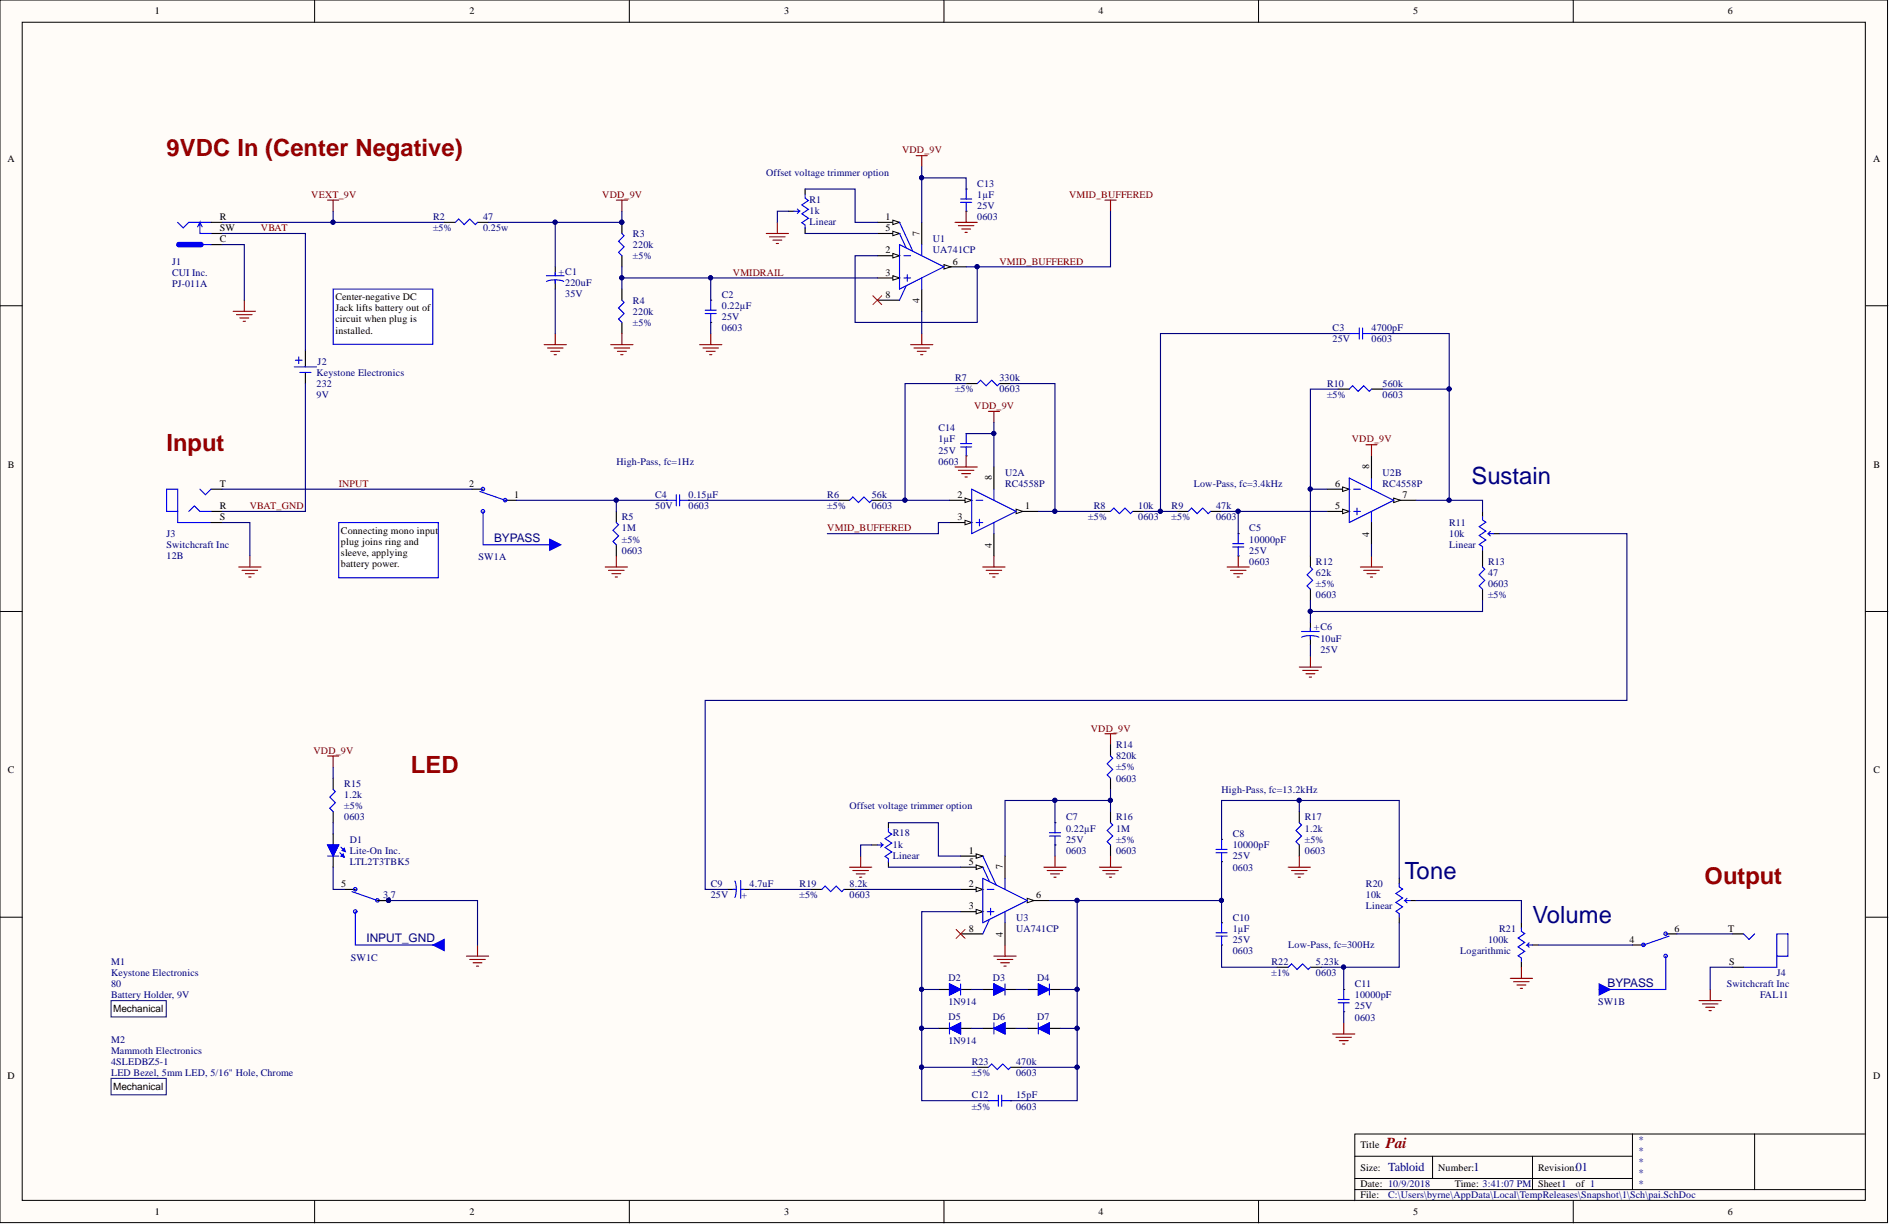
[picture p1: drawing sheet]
<svg xmlns="http://www.w3.org/2000/svg" width="431mm" height="279mm" viewBox="0 0 431 279" stroke-linecap="round" stroke-linejoin="round" font-family="sans-serif">
<defs><g id="words">
<g font-size="5.4" fill="#980000">
<text x="38" y="35.6">9VDC In (Center Negative)</text>
<text x="38" y="102.9">Input</text>
<text x="93.8" y="176.5">LED</text>
<text x="389.3" y="201.8">Output</text>
</g>
<g font-size="5.4" fill="#000080">
<text x="336.1" y="110.5">Sustain</text>
<text x="320.9" y="200.6">Tone</text>
<text x="350" y="210.7">Volume</text>
</g>
<text font-size="3.5" fill="#800000" x="316.5" y="262.2">Pai</text>
<g font-size="2.8" fill="#000080">
<text x="317.1" y="267.4">Tabloid</text>
<text x="336.6" y="267.4">1</text>
<text x="359.9" y="267.4">01</text>
</g>
<g font-size="2.7" fill="#000080">
<text x="112.9" y="123.8">BYPASS</text>
<text x="83.7" y="215.1">INPUT_GND</text>
<text x="367.2" y="225.3">BYPASS</text>
</g>
<g font-size="2.3">
<text x="35.3" y="3.3">1</text>
<text x="107.2" y="3.3">2</text>
<text x="179.1" y="3.3">3</text>
<text x="250.9" y="3.3">4</text>
<text x="322.8" y="3.3">5</text>
<text x="394.7" y="3.3">6</text>
<text x="1.7" y="37">A</text>
<text x="427.8" y="37">A</text>
<text x="50.2" y="52.8">SW</text>
<text x="50.2" y="50.3">R</text>
<text x="202.2" y="50.3">1</text>
<text x="202.2" y="52.8">5</text>
<text x="210" y="53.8" transform="rotate(-90 210 53.8)">7</text>
<text x="50.2" y="55.3">C</text>
<text x="202.2" y="57.9">2</text>
<text x="202.2" y="62.9">3</text>
<text x="217.6" y="60.4">6</text>
<text x="76.6" y="68.5">Center-negative DC</text>
<text x="76.6" y="71.1">Jack lifts battery out of</text>
<text x="202.2" y="68">8</text>
<text x="210" y="69.2" transform="rotate(-90 210 69.2)">4</text>
<text x="76.6" y="73.6">circuit when plug is</text>
<text x="76.6" y="76.1">installed.</text>
<text x="1.8" y="106.8">B</text>
<text x="312.7" y="107.1" transform="rotate(-90 312.7 107.1)">8</text>
<text x="427.9" y="106.8">B</text>
<text x="50.2" y="111.2">T</text>
<text x="107.1" y="111.2">2</text>
<text x="117.4" y="113.7">1</text>
<text x="218.7" y="113.7">2</text>
<text x="226.5" y="109.6" transform="rotate(-90 226.5 109.6)">8</text>
<text x="305" y="111.2">6</text>
<text x="320.3" y="113.7">7</text>
<text x="50.2" y="116.2">R</text>
<text x="50.2" y="118.8">S</text>
<text x="218.7" y="118.8">3</text>
<text x="234.1" y="116.2">1</text>
<text x="305" y="116.2">5</text>
<text x="77.9" y="121.8">Connecting mono input</text>
<text x="77.9" y="124.4">plug joins ring and</text>
<text x="226.5" y="125" transform="rotate(-90 226.5 125)">4</text>
<text x="312.7" y="122.5" transform="rotate(-90 312.7 122.5)">4</text>
<text x="77.9" y="126.9">sleeve, applying</text>
<text x="77.9" y="129.4">battery power.</text>
<text x="1.8" y="176.5">C</text>
<text x="427.9" y="176.5">C</text>
<text x="221.3" y="194.9">1</text>
<text x="221.3" y="197.4">5</text>
<text x="78" y="202.5">5</text>
<text x="221.3" y="202.5">2</text>
<text x="229" y="198.5" transform="rotate(-90 229 198.5)">7</text>
<text x="221.3" y="207.6">3</text>
<text x="236.6" y="205.1">6</text>
<text x="221.3" y="212.7">8</text>
<text x="229" y="213.9" transform="rotate(-90 229 213.9)">4</text>
<text x="372.2" y="215.2">4</text>
<text x="382.5" y="212.7">6</text>
<text x="394.7" y="212.7">T</text>
<text x="394.9" y="220.3">S</text>
<text x="25.9" y="230.9">Mechanical</text>
<text x="1.7" y="246.3">D</text>
<text x="25.9" y="248.7">Mechanical</text>
<text x="427.8" y="246.3">D</text>
<text x="310.7" y="262.2">Title</text>
<text x="310.7" y="267.2">Size:</text>
<text x="328.5" y="267.2">Number:</text>
<text x="351.3" y="267.2">Revision:</text>
<text x="310.7" y="271">Date: 10/9/2018</text>
<text x="310.7" y="273.6">File:</text>
<text x="332.3" y="271">Time: 3:41:07 PM</text>
<text x="351.3" y="271">Sheet1</text>
<text x="359.9" y="271">of 1</text>
<text x="35.3" y="277.4">1</text>
<text x="107.2" y="277.4">2</text>
<text x="179.1" y="277.4">3</text>
<text x="250.9" y="277.4">4</text>
<text x="322.8" y="277.4">5</text>
<text x="394.7" y="277.4">6</text>
</g>
<g font-size="2.3" fill="#800000">
<text x="206" y="35">VDD_9V</text>
<text x="71.1" y="45.2">VEXT_9V</text>
<text x="137.6" y="45.2">VDD_9V</text>
<text x="244.2" y="45.2">VMID_BUFFERED</text>
<text x="59.6" y="52.8">VBAT</text>
<text x="167.4" y="62.9">VMIDRAIL</text>
<text x="228.3" y="60.4">VMID_BUFFERED</text>
<text x="222.5" y="93.4">VDD_9V</text>
<text x="308.8" y="101">VDD_9V</text>
<text x="77.4" y="111.2">INPUT</text>
<text x="57.1" y="116.2">VBAT_GND</text>
<text x="189" y="121.3">VMID_BUFFERED</text>
<text x="249.2" y="167">VDD_9V</text>
<text x="71.6" y="172.1">VDD_9V</text>
</g>
<g font-size="2.3" fill="#000080">
<text x="175" y="40.1">Offset voltage trimmer option</text>
<text x="184.9" y="46.3">R1</text>
<text x="223.2" y="47.7">25V</text>
<text x="223.2" y="42.6">C13</text>
<text x="223.2" y="45.2">1µF</text>
<text x="98.9" y="52.8">±5%</text>
<text x="98.9" y="50.3">R2</text>
<text x="110.3" y="52.8">0.25w</text>
<text x="110.3" y="50.3">47</text>
<text x="184.9" y="48.8">1k</text>
<text x="184.9" y="51.4">Linear</text>
<text x="223.2" y="50.3">0603</text>
<text x="144.6" y="59.1">±5%</text>
<text x="144.6" y="54.1">R3</text>
<text x="144.6" y="56.6">220k</text>
<text x="213.1" y="55.3">U1</text>
<text x="213.1" y="57.9">UA741CP</text>
<text x="39.3" y="65.5">PJ-011A</text>
<text x="39.3" y="62.9">CUI Inc.</text>
<text x="39.3" y="60.4">J1</text>
<text x="127.6" y="62.7">+C1</text>
<text x="129.1" y="65.2">220uF</text>
<text x="129.1" y="67.8">35V</text>
<text x="144.6" y="69.3">R4</text>
<text x="144.6" y="71.8">220k</text>
<text x="164.9" y="68">C2</text>
<text x="164.9" y="70.6">0.22µF</text>
<text x="144.6" y="74.4">±5%</text>
<text x="164.9" y="73.1">25V</text>
<text x="164.9" y="75.6">0603</text>
<text x="304.4" y="75.6">C3</text>
<text x="313.2" y="75.6">4700pF</text>
<text x="72.5" y="83.2">J2</text>
<text x="304.4" y="78.2">25V</text>
<text x="313.2" y="78.2">0603</text>
<text x="72.3" y="88.3">232</text>
<text x="72.3" y="85.8">Keystone Electronics</text>
<text x="218.1" y="89.6">±5%</text>
<text x="218.1" y="87.1">R7</text>
<text x="228.3" y="89.6">0603</text>
<text x="228.3" y="87.1">330k</text>
<text x="303.1" y="88.3">R10</text>
<text x="315.8" y="88.3">560k</text>
<text x="72.3" y="90.9">9V</text>
<text x="303.1" y="90.9">±5%</text>
<text x="315.8" y="90.9">0603</text>
<text x="214.3" y="98.5">C14</text>
<text x="214.3" y="101">1µF</text>
<text x="140.8" y="106.1">High-Pass, fc=1Hz</text>
<text x="214.3" y="103.5">25V</text>
<text x="214.3" y="106.1">0603</text>
<text x="149.6" y="113.7">C4</text>
<text x="157.3" y="113.7">0.15µF</text>
<text x="189" y="113.7">R6</text>
<text x="199.1" y="113.7">56k</text>
<text x="229.5" y="108.6">U2A</text>
<text x="229.5" y="111.2">RC4558P</text>
<text x="272.7" y="111.2">Low-Pass, fc=3.4kHz</text>
<text x="315.8" y="108.6">U2B</text>
<text x="315.8" y="111.2">RC4558P</text>
<text x="142" y="118.8">R5</text>
<text x="149.6" y="116.2">50V</text>
<text x="157.3" y="116.2">0603</text>
<text x="189" y="116.2">±5%</text>
<text x="199.1" y="116.2">0603</text>
<text x="248.6" y="118.8">±5%</text>
<text x="249.8" y="116.2">R8</text>
<text x="260" y="118.8">0603</text>
<text x="260" y="116.2">10k</text>
<text x="267.6" y="118.8">±5%</text>
<text x="267.6" y="116.2">R9</text>
<text x="277.7" y="118.8">0603</text>
<text x="277.7" y="116.2">47k</text>
<text x="38" y="125.1">Switchcraft Inc</text>
<text x="38" y="122.6">J3</text>
<text x="142" y="123.8">±5%</text>
<text x="142" y="121.3">1M</text>
<text x="285.3" y="121.3">C5</text>
<text x="285.3" y="123.8">10000pF</text>
<text x="331" y="122.6">10k</text>
<text x="331" y="125.1">Linear</text>
<text x="331" y="120">R11</text>
<text x="38" y="127.7">12B</text>
<text x="109.3" y="127.9">SW1A</text>
<text x="142" y="126.4">0603</text>
<text x="285.3" y="126.4">25V</text>
<text x="285.3" y="128.9">0603</text>
<text x="300.6" y="128.9">R12</text>
<text x="300.6" y="131.5">62k</text>
<text x="339.9" y="128.9">R13</text>
<text x="339.9" y="131.5">47</text>
<text x="300.6" y="134">±5%</text>
<text x="300.6" y="136.5">0603</text>
<text x="339.9" y="136.5">±5%</text>
<text x="339.9" y="134">0603</text>
<text x="300.1" y="143.9">+C6</text>
<text x="301.6" y="146.4">10uF</text>
<text x="301.6" y="149">25V</text>
<text x="254.9" y="170.8">R14</text>
<text x="254.9" y="173.3">820k</text>
<text x="78.6" y="179.7">R15</text>
<text x="254.9" y="175.9">±5%</text>
<text x="254.9" y="178.4">0603</text>
<text x="78.6" y="184.8">±5%</text>
<text x="78.6" y="182.2">1.2k</text>
<text x="194" y="184.8">Offset voltage trimmer option</text>
<text x="279" y="180.9">High-Pass, fc=13.2kHz</text>
<text x="78.6" y="187.3">0603</text>
<text x="203.9" y="190.9">R18</text>
<text x="243.5" y="187.3">C7</text>
<text x="243.5" y="189.8">0.22µF</text>
<text x="254.9" y="187.3">R16</text>
<text x="254.9" y="189.8">1M</text>
<text x="281.5" y="191.1">C8</text>
<text x="298" y="187.3">R17</text>
<text x="298" y="189.8">1.2k</text>
<text x="79.9" y="194.9">Lite-On Inc.</text>
<text x="79.9" y="197.4">LTL2T3TBK5</text>
<text x="79.9" y="192.4">D1</text>
<text x="203.9" y="193.5">1k</text>
<text x="203.9" y="196">Linear</text>
<text x="243.5" y="192.4">25V</text>
<text x="243.5" y="194.9">0603</text>
<text x="254.9" y="192.4">±5%</text>
<text x="254.9" y="194.9">0603</text>
<text x="281.5" y="196.2">25V</text>
<text x="281.5" y="193.6">10000pF</text>
<text x="298" y="192.4">±5%</text>
<text x="298" y="194.9">0603</text>
<text x="162.3" y="202.5">C9</text>
<text x="169.4" y="203.8" transform="rotate(90 169.4 203.8)">+</text>
<text x="171.2" y="202.5">4.7uF</text>
<text x="182.6" y="202.5">R19</text>
<text x="194" y="202.5">8.2k</text>
<text x="281.5" y="198.7">0603</text>
<text x="312" y="202.5">R20</text>
<text x="87.5" y="205.1">3,7</text>
<text x="162.3" y="205.1">25V</text>
<text x="182.6" y="205.1">±5%</text>
<text x="194" y="205.1">0603</text>
<text x="312" y="205.1">10k</text>
<text x="312" y="207.6">Linear</text>
<text x="232.1" y="210.1">U3</text>
<text x="232.1" y="212.7">UA741CP</text>
<text x="281.5" y="215.2">25V</text>
<text x="281.5" y="210.1">C10</text>
<text x="281.5" y="212.7">1µF</text>
<text x="339.9" y="215.2">100k</text>
<text x="342.4" y="212.7">R21</text>
<text x="25.4" y="220.3">M1</text>
<text x="80.2" y="219.3">SW1C</text>
<text x="281.5" y="217.7">0603</text>
<text x="290.4" y="220.3">R22</text>
<text x="294.2" y="216.5">Low-Pass, fc=300Hz</text>
<text x="300.6" y="220.3">5.23k</text>
<text x="333.5" y="217.7">Logarithmic</text>
<text x="25.4" y="225.4">80</text>
<text x="25.4" y="222.8">Keystone Electronics</text>
<text x="25.4" y="227.9">Battery Holder, 9V</text>
<text x="216.6" y="223.8">D2</text>
<text x="226.8" y="223.8">D3</text>
<text x="236.9" y="223.8">D4</text>
<text x="290.4" y="222.8">±1%</text>
<text x="300.6" y="222.8">0603</text>
<text x="309.4" y="225.4">C11</text>
<text x="309.4" y="227.9">10000pF</text>
<text x="394.4" y="225.4">Switchcraft Inc</text>
<text x="402" y="227.9">FAL11</text>
<text x="405.8" y="222.8">J4</text>
<text x="216.6" y="229.4">1N914</text>
<text x="216.6" y="232.7">D5</text>
<text x="226.8" y="232.7">D6</text>
<text x="236.9" y="232.7">D7</text>
<text x="309.4" y="230.4">25V</text>
<text x="309.4" y="233">0603</text>
<text x="365" y="229.4">SW1B</text>
<text x="25.4" y="238">M2</text>
<text x="216.6" y="238.3">1N914</text>
<text x="25.4" y="243.1">4SLEDBZ5-1</text>
<text x="25.4" y="240.6">Mammoth Electronics</text>
<text x="25.4" y="245.7">LED Bezel, 5mm LED, 5/16&quot; Hole, Chrome</text>
<text x="221.9" y="245.7">±5%</text>
<text x="221.9" y="243.1">R23</text>
<text x="232.1" y="245.7">0603</text>
<text x="232.1" y="243.1">470k</text>
<text x="221.9" y="250.7">C12</text>
<text x="232.1" y="250.7">15pF</text>
<text x="221.9" y="253.3">±5%</text>
<text x="232.1" y="253.3">0603</text>
<text x="374.1" y="260.9">*</text>
<text x="374.1" y="263.4">*</text>
<text x="374.1" y="266">*</text>
<text x="374.1" y="268.5">*</text>
<text x="317.1" y="273.6">C:\Users\byrne\AppData\Local\TempReleases\Snapshot\1\Sch\pai.SchDoc</text>
<text x="374.1" y="271">*</text>
</g>
</g></defs>
<g fill="#fffcf8" stroke="#000" stroke-width=".23">
<path d="M0 0h431.1v279.1h-431.1z"/>
<path d="M5.1 5.1h420.9v268.9h-420.9z"/>
</g>
<g fill="none" stroke="#000" stroke-width=".23">
<path d="M71.9 0v5.1M143.7 0v5.1M215.6 0v5.1M287.5 0v5.1M359.3 0v5.1M0 69.8h5.1M426.1 69.8h5.1M0 139.6h5.1M426.1 139.6h5.1M0 209.4h5.1M426.1 209.4h5.1M372.9 258.9v12.6"/>
<path d="M400.8 258.9h-91.4v15.2M426.1 258.9h-25.3v12.6M71.9 274.1v5.1M143.7 274.1v5.1M215.6 274.1v5.1M287.5 274.1v5.1M309.4 263.9h63.5M309.4 271.5h116.7M309.4 269h63.5M327.2 263.9v5.1M350 263.9v7.6M359.3 274.1v5.1"/>
</g>
<g fill="none" stroke="#000" stroke-width=".25">
<path d="M48.2 53.3h2.5M48.2 55.8h2.5M48.2 50.8h2.5M69.8 79.9v3.9M69.8 85v2.6M107.8 111.7h2.5M115.4 114.2h2.5M338.6 116.7v1.3M338.6 125.6v1.3M341.1 121.8h1.3M319.6 200.5v1.3M319.6 209.4v1.2"/>
<path d="M322.1 205.6h1.3M347.5 210.6v1.3M347.5 219.5v1.3M350 215.7h1.3M395.7 213.2h2.5M395.7 220.8h2.5"/>
</g>
<g fill="none" stroke="#00f" stroke-width=".25">
<path d="M40.6 50.8l1.3 1.2 1.2-1.2h5.1M40.6 55.8h7.6M45.1 51.8l.6-1v2.5h2.5M45.7 50.8l.5 1M67.2 83.8h5.1M67.5 82.2h1.5M68.2 81.5v1.5M68.5 85h2.5M109.6 112.2l5.8 2M110.3 116.7v7.7h15.3M338.6 117.9v.8l.8 .5-1.6 1 1.6 1-1.6 1 1.6 1.1-1.6 1 .8 .5v.7M339.9 121.8l.5 .5"/>
<path d="M340.4 121.3l-.5 .5h1.2M319.6 201.7v.7l.7 .6-1.5 1 1.5 1-1.5 1 1.5 1-1.5 1 .8 .5v.8M320.9 205.6l.5 .5M321.4 205.1l-.5 .5h1.2M347.5 211.8v.8l.7 .5-1.5 1 1.5 1-1.5 1 1.5 1.1-1.5 1 .8 .5v.7M348.8 215.7l.5 .5M349.3 215.2l-.5 .5h1.2M398.2 213.2l1.3 1.2 1.3-1.2M405.8 213.2h2.6v5.1h-2.6zM405.8 218.3v2.5h-7.6"/>
<circle cx="110.3" cy="111.6" r=".39"/>
<circle cx="110.3" cy="116.7" r=".39"/>
<circle cx="115.4" cy="114.2" r=".39"/>
</g>
<path d="M40.8 55.8h5.1" fill="none" stroke="#00f" stroke-width="1.3"/>
<path d="M125.6 123.1l2.5 1.3-2.5 1.2z" fill="#00f"/>
<g fill="none" stroke="#00f" stroke-width=".25">
<path d="M125.6 123.1l2.5 1.3-2.5 1.2zM380.5 218.3v7.6h-15.3M381.2 213.7l-5.8 2"/>
<circle cx="375.3" cy="215.7" r=".39"/>
<circle cx="380.4" cy="213.1" r=".39"/>
<circle cx="380.4" cy="218.2" r=".39"/>
</g>
<path d="M372.9 215.7h2.5M380.5 213.2h2.5" fill="none" stroke="#000" stroke-width=".25"/>
<path d="M365.2 224.6l2.6 1.3-2.6 1.2z" fill="#00f"/>
<g fill="none" stroke="#00f" stroke-width=".25">
<path d="M80.4 203.5l5.8 2.1M81.2 208.1v7.6h19M365.2 224.6l2.6 1.3-2.6 1.2z"/>
<circle cx="81.1" cy="203" r=".39"/>
<circle cx="86.2" cy="205.5" r=".39"/>
</g>
<path d="M78.6 203h2.6M86.2 205.6h2.6" fill="none" stroke="#000" stroke-width=".25"/>
<circle cx="88.7" cy="205.5" r=".47" fill="#000080" stroke="#000080" stroke-width=".23"/>
<path d="M98.9 215.7l2.6-1.3v2.6z" fill="#00f"/>
<g fill="none" stroke="#00f" stroke-width=".25">
<path d="M74.8 192.9h2.6l-1.3 2.5zM74.8 195.4h2.6M98.9 215.7l2.6-1.3v2.6z"/>
<circle cx="81.1" cy="208.1" r=".39"/>
</g>
<path d="M76.1 190.3v2.6M76.1 195.4v2.6M86.2 205.6h2.6" fill="none" stroke="#000" stroke-width=".25"/>
<circle cx="88.7" cy="205.5" r=".47" fill="#000080" stroke="#000080" stroke-width=".23"/>
<path d="M74.8 192.9h2.6l-1.3 2.5z" fill="#00f"/>
<path d="M74.8 192.9h2.6l-1.3 2.5zM77.9 193.4l1 1" fill="none" stroke="#00f" stroke-width=".25"/>
<path d="M78.6 193.6l.3 .8-.8-.3z" fill="#00f"/>
<path d="M77.6 194.7l1 1M78.6 193.6l.3 .8-.8-.3z" fill="none" stroke="#00f" stroke-width=".25"/>
<path d="M78.4 194.9l.2 .8-.7-.3z" fill="#00f"/>
<path d="M78.4 194.9l.2 .8-.7-.3zM216.9 224.6l2.5 1.3-2.5 1.2zM219.4 224.6v2.5" fill="none" stroke="#00f" stroke-width=".25"/>
<path d="M214.3 225.9h2.6M219.4 225.9h2.5" fill="none" stroke="#000" stroke-width=".25"/>
<path d="M216.9 224.6l2.5 1.3-2.5 1.2z" fill="#00f"/>
<path d="M216.9 224.6l2.5 1.3-2.5 1.2zM227 224.6l2.5 1.3-2.5 1.2zM229.5 224.6v2.5" fill="none" stroke="#00f" stroke-width=".25"/>
<path d="M224.5 225.9h2.5M229.5 225.9h2.6" fill="none" stroke="#000" stroke-width=".25"/>
<path d="M227 224.6l2.5 1.3-2.5 1.2z" fill="#00f"/>
<path d="M227 224.6l2.5 1.3-2.5 1.2zM237.2 224.6l2.5 1.3-2.5 1.2zM239.7 224.6v2.5" fill="none" stroke="#00f" stroke-width=".25"/>
<path d="M234.6 225.9h2.6M239.7 225.9h2.5" fill="none" stroke="#000" stroke-width=".25"/>
<path d="M237.2 224.6l2.5 1.3-2.5 1.2z" fill="#00f"/>
<path d="M104 50.8l.8-.8 1.2 1.3 1.3-1.3 1.3 1.3 .5-.5M142 53.3l.5 .5-1.2 1.3 1.2 1.2-1.2 1.3 .7 .8M142 68.5l.5 .5-1.2 1.3 1.2 1.3-1.2 1.2 .7 .8M237.2 224.6l2.5 1.3-2.5 1.2z" fill="none" stroke="#00f" stroke-width=".25"/>
<path d="M101.5 50.8h2.5M109.1 50.8h2.5M142 50.8v2.5M142 58.4v2.5M142 66v2.5M142 73.6v2.5" fill="none" stroke="#000" stroke-width=".25"/>
<circle cx="142" cy="50.7" r=".47" fill="#000080" stroke="#000080" stroke-width=".23"/>
<path d="M74.8 45.7h2.6M76.1 45.7v2.5M124.3 78.7h5.1M125 79.4h3.6M126.8 76.1v2.6M139.5 78.7h5.1M140.3 79.4h3.5M142 76.1v2.6M125.8 80.2h2M126.6 81h.5M141 80.2h2.1M141.8 81h.5" fill="none" stroke="#800000" stroke-width=".25"/>
<path d="M77.4 119.3h22.7v12.6h-22.7z" fill="#fff" stroke="#00f" stroke-width=".25"/>
<path d="M53.3 71.1h5M54 71.8h3.6M54.8 72.6h2M55.5 73.3h.6M55.8 68.5v2.6M54.5 129.4h5.1M55.3 130.2h3.5M56.1 131h2M56.8 131.7h.5M57.1 126.9v2.5" fill="none" stroke="#800000" stroke-width=".25"/>
<path d="M76.1 66h22.7v12.6h-22.7z" fill="#fff" stroke="#00f" stroke-width=".25"/>
<path d="M200.4 50.8h5" fill="none" stroke="#000" stroke-width=".25"/>
<path d="M203.9 50.3l1.5 .5-1.5 .5z" fill="#fffcf8"/>
<path d="M203.9 50.3l1.5 .5-1.5 .5z" fill="none" stroke="#000" stroke-width=".23"/>
<path d="M200.4 58.4h5" fill="none" stroke="#000" stroke-width=".25"/>
<path d="M203.9 57.9l1.5 .5-1.5 .5z" fill="#fffcf8"/>
<path d="M203.9 57.9l1.5 .5-1.5 .5z" fill="none" stroke="#000" stroke-width=".23"/>
<path d="M200.4 63.4h5" fill="none" stroke="#000" stroke-width=".25"/>
<path d="M203.9 62.9l1.5 .5-1.5 .6z" fill="#fffcf8"/>
<path d="M203.9 62.9l1.5 .5-1.5 .6z" fill="none" stroke="#000" stroke-width=".23"/>
<path d="M200.4 53.3h5M210.5 66v5.1" fill="none" stroke="#000" stroke-width=".25"/>
<path d="M203.9 52.8l1.5 .5-1.5 .5z" fill="#fffcf8"/>
<path d="M203.9 52.8l1.5 .5-1.5 .5z" fill="none" stroke="#000" stroke-width=".23"/>
<path d="M215.6 60.9h5.1" fill="none" stroke="#000" stroke-width=".25"/>
<path d="M215.6 60.4l1.5 .5-1.5 .5z" fill="#fffcf8"/>
<path d="M215.6 60.4l1.5 .5-1.5 .5z" fill="none" stroke="#000" stroke-width=".23"/>
<path d="M180.1 48.2h1.3M183.9 43.1v1.3M183.9 52v1.3M210.5 50.8v5M200.4 68.5h5M232.1 116.7h5.1" fill="none" stroke="#000" stroke-width=".25"/>
<path d="M181.4 48.2h1.2l-.5 .5M182.1 47.7l.5 .5M183.9 44.5v.8l.8 .5-1.6 1 1.6 1-1.6 1 1.6 1-1.6 1 .8 .5v.8M205.4 55.8l10.2 5.1-10.2 5.1zM205.4 53.3l1.6 3.3M205.4 50.8l3.1 6.6M206.5 58.4h1.5M210.5 55.8v2.6M206.5 63.4h1.5M207 65.2l-1.6 3.3M207.2 62.7v1.5M210.5 63.4v2.6" fill="none" stroke="#00f" stroke-width=".25"/>
<g fill="none" stroke="#800000" stroke-width=".25">
<path d="M209.3 35.5h2.5M210.5 35.5v2.6M140.8 45.7h2.5M142 45.7v2.5M175 53.3h5.1M175.8 54.1h3.5M176.5 54.8h2.1M177.3 55.6h.5M177.5 50.8v2.5M252.4 45.7h2.5M253.6 45.7v2.5M159.8 78.7h5.1"/>
<path d="M160.6 79.4h3.5M162.3 76.1v2.6M208 78.7h5.1M208.7 79.4h3.6M210.5 76.1v2.6M161.3 80.2h2M162.1 81h.5M209.5 80.2h2M210.3 81h.5M225.7 93.9h2.6M227 93.9v2.5M224.5 129.4h5"/>
<path d="M225.2 130.2h3.6M226 131h2M226.8 131.7h.5M227 126.9v2.5"/>
</g>
<path d="M199.4 67.5l2 2M201.4 67.5l-2 2" fill="none" stroke="#f00" stroke-width=".23"/>
<path d="M232.1 116.2l1.5 .5-1.5 .5z" fill="#fffcf8"/>
<path d="M232.1 116.2l1.5 .5-1.5 .5z" fill="none" stroke="#000" stroke-width=".23"/>
<path d="M216.9 114.2h5" fill="none" stroke="#000" stroke-width=".25"/>
<path d="M220.4 113.7l1.5 .5-1.5 .5z" fill="#fffcf8"/>
<path d="M220.4 113.7l1.5 .5-1.5 .5z" fill="none" stroke="#000" stroke-width=".23"/>
<path d="M216.9 119.3h5" fill="none" stroke="#000" stroke-width=".25"/>
<path d="M220.4 118.8l1.5 .5-1.5 .5z" fill="#fffcf8"/>
<path d="M220.4 118.8l1.5 .5-1.5 .5z" fill="none" stroke="#000" stroke-width=".23"/>
<path d="M221.9 111.7l10.2 5-10.2 5.1zM223 114.2h1.5M223 119.3h1.5M223.7 118.5v1.5M227 111.7v2.5M227 119.3v2.5" fill="none" stroke="#00f" stroke-width=".25"/>
<path d="M227 106.6v5.1M303.1 116.7h5.1M227 121.8v5.1" fill="none" stroke="#000" stroke-width=".25"/>
<path d="M306.7 116.2l1.5 .5-1.5 .5z" fill="#fffcf8"/>
<path d="M306.7 116.2l1.5 .5-1.5 .5z" fill="none" stroke="#000" stroke-width=".23"/>
<path d="M303.1 111.7h5.1" fill="none" stroke="#000" stroke-width=".25"/>
<path d="M306.7 111.2l1.5 .5-1.5 .5z" fill="#fffcf8"/>
<path d="M306.7 111.2l1.5 .5-1.5 .5z" fill="none" stroke="#000" stroke-width=".23"/>
<path d="M318.3 114.2h5.1" fill="none" stroke="#000" stroke-width=".25"/>
<path d="M318.3 113.7l1.5 .5-1.5 .5z" fill="#fffcf8"/>
<path d="M318.3 113.7l1.5 .5-1.5 .5z" fill="none" stroke="#000" stroke-width=".23"/>
<g fill="none" stroke="#00f" stroke-width=".25">
<path d="M308.2 76.1h2.3M310.5 74.9v2.5M311.2 74.9v2.5M311.2 76.1h2M223.2 87.6l.8-.8 1.2 1.3 1.3-1.3 1.3 1.3 .5-.5M308.2 88.8l.7-.7 1.3 1.2 1.3-1.2 1.2 1.2 .5-.5M140.8 119.3l.5 .5-1.3 1.3 1.3 1.2-1.3 1.3 .8 .8M194 114.2l.8-.8 1.3 1.3 1.2-1.3 1.3 1.3 .5-.5M253.6 116.7l.8-.7 1.3 1.2 1.2-1.2 1.3 1.2 .5-.5M271.4 116.7l.8-.7 1.2 1.2 1.3-1.2 1.3 1.2 .5-.5M308.2 109.1l10.1 5.1-10.1 5.1zM309.2 111.7h1.5"/>
<path d="M309.2 116.7h1.5M309.9 116v1.5M313.2 109.1v2.6M313.2 116.7v2.6M299.3 129.4l.5 .5-1.3 1.3 1.3 1.3-1.3 1.2 .8 .8M338.6 129.4l.5 .5-1.3 1.3 1.3 1.3-1.3 1.2 .8 .8M187.7 203l.8-.7 1.2 1.2 1.3-1.2 1.3 1.2 .5-.5"/>
</g>
<g fill="none" stroke="#000" stroke-width=".25">
<path d="M308.2 76.1h.1M313.2 76.1h.1M220.7 87.6h2.5M228.3 87.6h2.5M305.6 88.8h2.6M313.2 88.8h2.6M140.8 116.7v2.6M191.5 114.2h2.5M199.1 114.2h2.5M251.1 116.7h2.5M258.7 116.7h2.5M268.9 116.7h2.5"/>
<path d="M276.5 116.7h2.5M313.2 104.1v5M313.2 119.3v5.1M140.8 124.4v2.5M299.3 126.9v2.5M299.3 134.5v2.5M338.6 126.9v2.5M338.6 134.5v2.5M219.4 195.4h5.1M185.2 203h2.5M192.8 203h2.5"/>
</g>
<g fill="none" stroke="#800000" stroke-width=".25">
<path d="M312 101.5h2.5M313.2 101.5v2.6M138.2 129.4h5.1M139 130.2h3.5M139.8 131h2M140.5 131.7h.5M140.8 126.9v2.5M280.3 129.4h5M281 130.2h3.6M281.8 131h2M282.6 131.7h.5M282.8 126.9v2.5"/>
<path d="M310.7 129.4h5.1M311.5 130.2h3.5M312.2 131h2.1M313 131.7h.5M313.2 126.9v2.5M296.8 152.3h5M297.5 153h3.6M298.3 153.8h2M299 154.6h.5M299.3 149.7v2.6"/>
</g>
<path d="M223 194.9l1.5 .5-1.5 .5z" fill="#fffcf8"/>
<path d="M223 194.9l1.5 .5-1.5 .5z" fill="none" stroke="#000" stroke-width=".23"/>
<path d="M219.4 203h5.1" fill="none" stroke="#000" stroke-width=".25"/>
<path d="M223 202.5l1.5 .5-1.5 .5z" fill="#fffcf8"/>
<path d="M223 202.5l1.5 .5-1.5 .5z" fill="none" stroke="#000" stroke-width=".23"/>
<path d="M219.4 208.1h5.1" fill="none" stroke="#000" stroke-width=".25"/>
<path d="M223 207.6l1.5 .5-1.5 .5z" fill="#fffcf8"/>
<path d="M223 207.6l1.5 .5-1.5 .5z" fill="none" stroke="#000" stroke-width=".23"/>
<path d="M219.4 198h5.1M229.5 210.6v5.1" fill="none" stroke="#000" stroke-width=".25"/>
<path d="M223 197.4l1.5 .6-1.5 .5z" fill="#fffcf8"/>
<path d="M223 197.4l1.5 .6-1.5 .5z" fill="none" stroke="#000" stroke-width=".23"/>
<path d="M234.6 205.6h5.1" fill="none" stroke="#000" stroke-width=".25"/>
<path d="M234.6 205.1l1.5 .5-1.5 .5z" fill="#fffcf8"/>
<path d="M234.6 205.1l1.5 .5-1.5 .5z" fill="none" stroke="#000" stroke-width=".23"/>
<g fill="none" stroke="#000" stroke-width=".25">
<path d="M162.3 68.5h.1M162.3 73.6h.1M253.6 170v2.6M253.6 177.6v2.6M199.1 192.9h1.3M202.9 187.8v1.3M202.9 196.7v1.3M229.5 195.4v5.1M241 187.8h.1M241 192.9h.1M253.6 185.3v2.5M253.6 192.9v2.5"/>
<path d="M219.4 213.2h5.1M234.6 234.8h2.6M239.7 234.8h2.5"/>
</g>
<g fill="none" stroke="#00f" stroke-width=".25">
<path d="M161.1 71.6h2.5M161.1 70.8h2.5M162.3 68.5v2.3M162.3 71.6v2M253.6 172.6l.5 .5-1.2 1.3 1.2 1.2-1.2 1.3 .7 .7M200.4 192.9h1.2l-.5 .5M201.1 192.4l.5 .5M202.9 189.1v.8l.8 .5-1.5 1 1.5 1-1.5 1.1 1.5 1-1.5 1 .7 .5v.8M224.5 198l1.5 3.3M224.5 195.4l3 6.6M239.7 190.8h2.5M239.7 190.1h2.5"/>
<path d="M241 187.8v2.3M241 190.8v2.1M253.6 187.8l.5 .5-1.2 1.3 1.2 1.2-1.2 1.3 .7 .8M224.5 200.5l10.1 5.1-10.1 5zM225.5 203h1.5M225.5 208.1h1.5M226 209.9l-1.5 3.3M226.2 207.3v1.6M229.5 200.5v2.5M229.5 208.1v2.5M237.2 234.8l2.5-1.3v2.5zM237.2 233.5v2.5"/>
</g>
<g fill="none" stroke="#800000" stroke-width=".25">
<path d="M252.4 167.5h2.5M253.6 167.5v2.5M194 198h5.1M194.8 198.7h3.5M195.6 199.5h2M196.6 195.4v2.6M238.4 198h5.1M239.2 198.7h3.5M239.9 199.5h2.1M241 195.4v2.6M251.1 198h5.1M251.9 198.7h3.5"/>
<path d="M252.6 199.5h2.1M253.6 195.4v2.6M196.3 200.2h.5M227 218.3h5.1M227.8 219h3.5M228.5 219.8h2.1M229.5 215.7v2.6M240.7 200.2h.5M253.4 200.2h.5M229.3 220.5h.5"/>
</g>
<path d="M218.4 212.2l2 2M220.4 212.2l-2 2" fill="none" stroke="#f00" stroke-width=".23"/>
<path d="M237.2 234.8l2.5-1.3v2.5z" fill="#00f"/>
<path d="M227 234.8l2.5-1.3v2.5zM227 233.5v2.5M237.2 234.8l2.5-1.3v2.5z" fill="none" stroke="#00f" stroke-width=".25"/>
<path d="M224.5 234.8h2.5M229.5 234.8h2.6" fill="none" stroke="#000" stroke-width=".25"/>
<path d="M227 234.8l2.5-1.3v2.5z" fill="#00f"/>
<path d="M216.9 234.8l2.5-1.3v2.5zM216.9 233.5v2.5M227 234.8l2.5-1.3v2.5z" fill="none" stroke="#00f" stroke-width=".25"/>
<path d="M214.3 234.8h2.6M219.4 234.8h2.5" fill="none" stroke="#000" stroke-width=".25"/>
<path d="M216.9 234.8l2.5-1.3v2.5z" fill="#00f"/>
<g fill="none" stroke="#00f" stroke-width=".25">
<path d="M152.2 114.2h2.3M154.5 112.9v2.6M155.2 112.9v2.6M155.2 114.2h2.1M281.5 124.9h2.6M281.5 124.1h2.6M282.8 121.8v2.3M282.8 124.9v2M76.1 180.2l.5 .5-1.3 1.3 1.3 1.2-1.3 1.3 .8 .8M277.7 194.7h2.6M277.7 193.9h2.6M279 191.6v2.3"/>
<path d="M279 194.7v2M296.8 187.8l.5 .5-1.3 1.3 1.3 1.2-1.3 1.3 .8 .8M167.4 203h.8M167.9 201.1a5.7 5.7 0 0 1-.1 3.8M169.2 201v4.1M169.2 203h.7M277.7 213.7h2.6M277.7 212.9h2.6M279 210.6v2.3M279 213.7v2M216.9 234.8l2.5-1.3v2.5zM294.2 220.8l.8-.8 1.3 1.3 1.2-1.3 1.3 1.3 .5-.5"/>
<path d="M305.6 228.9h2.6M305.6 228.2h2.6M306.9 225.9v2.3M306.9 228.9v2M225.7 243.6l.8-.7 1.3 1.2 1.2-1.2 1.3 1.2 .5-.5M225.7 251.2h2.3M228 250v2.5M228.8 250v2.5M228.8 251.2h2"/>
</g>
<g fill="none" stroke="#000" stroke-width=".25">
<path d="M152.2 114.2h.1M157.3 114.2h.1M282.8 121.8h.1M282.8 126.9h.1M76.1 177.6v2.6M76.1 185.3v2.5M279 191.6h.1M279 196.7h.1M296.8 185.3v2.5M296.8 192.9v2.5M166.1 203h2.1M169.2 203h2"/>
<path d="M279 210.6h.1M279 215.7h.1M291.7 220.8h2.5M299.3 220.8h2.5M306.9 225.9h.1M306.9 230.9h.1M223.2 243.6h2.5M225.7 251.2h.1M230.8 251.2h.1M230.8 243.6h2.5"/>
</g>
<g fill="none" stroke="#800000" stroke-width=".25">
<path d="M74.8 172.6h2.6M76.1 172.6v2.5M294.2 198h5.1M295 198.7h3.5M295.7 199.5h2.1M296.8 195.4v2.6M106.5 218.3h5.1M107.3 219h3.5M108.1 219.8h2M109.1 215.7v2.6M296.5 200.2h.5M108.8 220.5h.5"/>
<path d="M304.4 236h5M305.1 236.8h3.6M305.9 237.5h2M306.7 238.3h.5M306.9 233.5v2.5M345 223.3h5M345.7 224.1h3.6M346.5 224.9h2M347.2 225.6h.5M347.5 220.8v2.5M388.1 228.4h5M388.8 229.2h3.6"/>
<path d="M389.6 229.9h2M390.4 230.7h.5M390.6 225.9v2.5"/>
</g>
<g fill="#fff" stroke="#073763" stroke-width=".25">
<path d="M25.4 228.4h12.6v3.7h-12.6z"/>
<path d="M25.4 246.2h12.6v3.7h-12.6z"/>
</g>
<path d="M220.7 43.1h.1M220.7 48.2h.1M126.8 60.9v2M126.8 64v2M220.7 99h.1M48.2 111.7h2.5M48.2 116.7h2.5M48.2 119.3h2.5M220.7 104.1h.1M299.3 142.1v2.1M299.3 145.2v2" fill="none" stroke="#000" stroke-width=".25"/>
<g fill="none" stroke="#00f" stroke-width=".25">
<path d="M219.4 46.2h2.5M219.4 45.4h2.5M220.7 43.1v2.3M220.7 46.2v2M124.8 62.9h4M124.8 64.3a5.1 5.1 0 0 1 4 0M126.8 62.2v.7M126.8 64v.7M220.7 99v2.3M38 111.7h2.6v5h-2.6zM40.6 116.7v2.6h7.6M43.1 116.7l1.3-1.2 1.3 1.2h2.5"/>
<path d="M45.7 111.7l1.2 1.2 1.3-1.2M219.4 102h2.5M219.4 101.3h2.5M220.7 102v2.1M297.3 144.2h4M297.3 145.5a5.1 5.1 0 0 1 3.9 0M299.3 143.4v.8M299.3 145.2v.7"/>
</g>
<path d="M218.1 50.8h5.1M218.9 51.5h3.5M219.7 52.3h2M220.4 53h.5M220.7 48.2v2.6M218.1 106.6h5.1M218.9 107.4h3.5M219.7 108.1h2M220.4 108.9h.5M220.7 104.1v2.5" fill="none" stroke="#800000" stroke-width=".25"/>
<g fill="none" stroke="#000080" stroke-width=".25">
<path d="M210.5 38.1v12.7M50.7 53.3h19.1v26.6M50.7 55.8h5.1v12.7M50.7 50.8h50.8M76.1 48.2v2.6M111.6 50.8h15.2v10.1M142 48.2v2.6h-15.2M180.1 48.2h-2.6v2.6M183.9 43.1h11.4v7.7h5.1M183.9 53.3h16.5M200.4 58.4h-5.1v15.2h27.9v-12.7h-2.5M210.5 40.6h10.2v2.5"/>
<path d="M253.6 48.2v12.7h-30.4M126.8 66v10.1M142 66v-2.6h20.3v5.1M142 60.9v2.5M162.3 73.6v2.5M162.3 63.4h38.1M210.5 71.1v5M308.2 76.1h-43.1v40.6M313.2 76.1h17.8v12.7M69.8 87.6v29.1h-19.1M220.7 87.6h-14v26.6h10.2M220.7 99h6.3"/>
<path d="M227 96.4v10.2M230.8 87.6h10.2v29.1h-3.8M305.6 88.8h-6.3v22.9h3.8M315.8 88.8h15.2v25.4h-7.6M50.7 119.3h6.4v7.6M50.7 111.7h57.1M117.9 114.2h22.9M152.2 114.2h-11.4v2.5M157.3 114.2h34.2M201.6 114.2h5.1M216.9 119.3h-2.6v2.5h-25.3M241 116.7h10.1"/>
<path d="M261.2 116.7h7.7M279 116.7h3.8v5.1M282.8 116.7h20.3M299.3 111.7v15.2M331 114.2h7.6v2.5M299.3 137v2.6M313.2 124.4v2.5M338.6 137v2.6h-39.3v2.5M342.4 121.8h29.2v38.1h-210.5v43.1h5M299.3 147.2v2.5M76.1 175.1v2.5M76.1 198v5h2.5"/>
<path d="M76.1 187.8v2.5M199.1 192.9h-2.5v2.5M202.9 187.8h11.4v7.6h5.1M202.9 198h16.5M241 182.7v5.1M241 192.9v2.5M253.6 185.3v-2.6h-24.1v12.7M253.6 180.2v2.5M279 196.7v8.9h-33M279 191.6v-8.9h40.6v17.8M296.8 182.7v2.6M88.8 205.6h20.3v10.1"/>
<path d="M171.2 203h14M195.3 203h24.1M219.4 208.1h-8.9v17.8h3.8M239.7 205.6h6.3v20.3h-3.8M279 215.7v5.1h12.7M279 205.6v5M319.6 210.6v10.2h-12.7M323.4 205.6h24.1v5M351.3 215.7h21.6M383 213.2h12.7M210.5 225.9v8.9h3.8M210.5 234.8v16.4h15.2"/>
<path d="M221.9 225.9h2.6M221.9 234.8h2.6M232.1 225.9h2.5M232.1 234.8h2.5M246 225.9v8.9h-3.8M246 234.8v8.8h-12.7M301.8 220.8h5.1v5.1M306.9 230.9v2.6M395.7 220.8h-5.1v5.1M210.5 243.6h12.7M246 243.6v7.6h-15.2"/>
</g>
<g fill="#000080" stroke="#000080" stroke-width=".23">
<circle cx="126.8" cy="50.7" r=".47"/>
<circle cx="76.1" cy="50.7" r=".47"/>
<circle cx="162.3" cy="63.4" r=".47"/>
<circle cx="142" cy="63.4" r=".47"/>
<circle cx="142" cy="50.7" r=".47"/>
<circle cx="210.5" cy="40.6" r=".47"/>
<circle cx="223.2" cy="60.9" r=".47"/>
<circle cx="227" cy="98.9" r=".47"/>
<circle cx="240.9" cy="116.7" r=".47"/>
<circle cx="206.7" cy="114.2" r=".47"/>
<circle cx="140.7" cy="114.2" r=".47"/>
<circle cx="299.3" cy="111.6" r=".47"/>
<circle cx="331" cy="88.8" r=".47"/>
<circle cx="331" cy="114.2" r=".47"/>
<circle cx="282.8" cy="116.7" r=".47"/>
<circle cx="265" cy="116.7" r=".47"/>
<circle cx="240.9" cy="182.7" r=".47"/>
<circle cx="253.6" cy="182.7" r=".47"/>
<circle cx="210.5" cy="225.8" r=".47"/>
<circle cx="246" cy="225.8" r=".47"/>
<circle cx="246" cy="205.5" r=".47"/>
<circle cx="210.5" cy="234.7" r=".47"/>
<circle cx="246" cy="234.7" r=".47"/>
<circle cx="246" cy="243.6" r=".47"/>
<circle cx="210.5" cy="243.6" r=".47"/>
<circle cx="279" cy="205.5" r=".47"/>
<circle cx="296.7" cy="182.7" r=".47"/>
<circle cx="306.9" cy="220.8" r=".47"/>
<circle cx="88.7" cy="205.5" r=".47"/>
<circle cx="299.3" cy="139.5" r=".47"/>
</g>
<use href="#words"/>
</svg>
